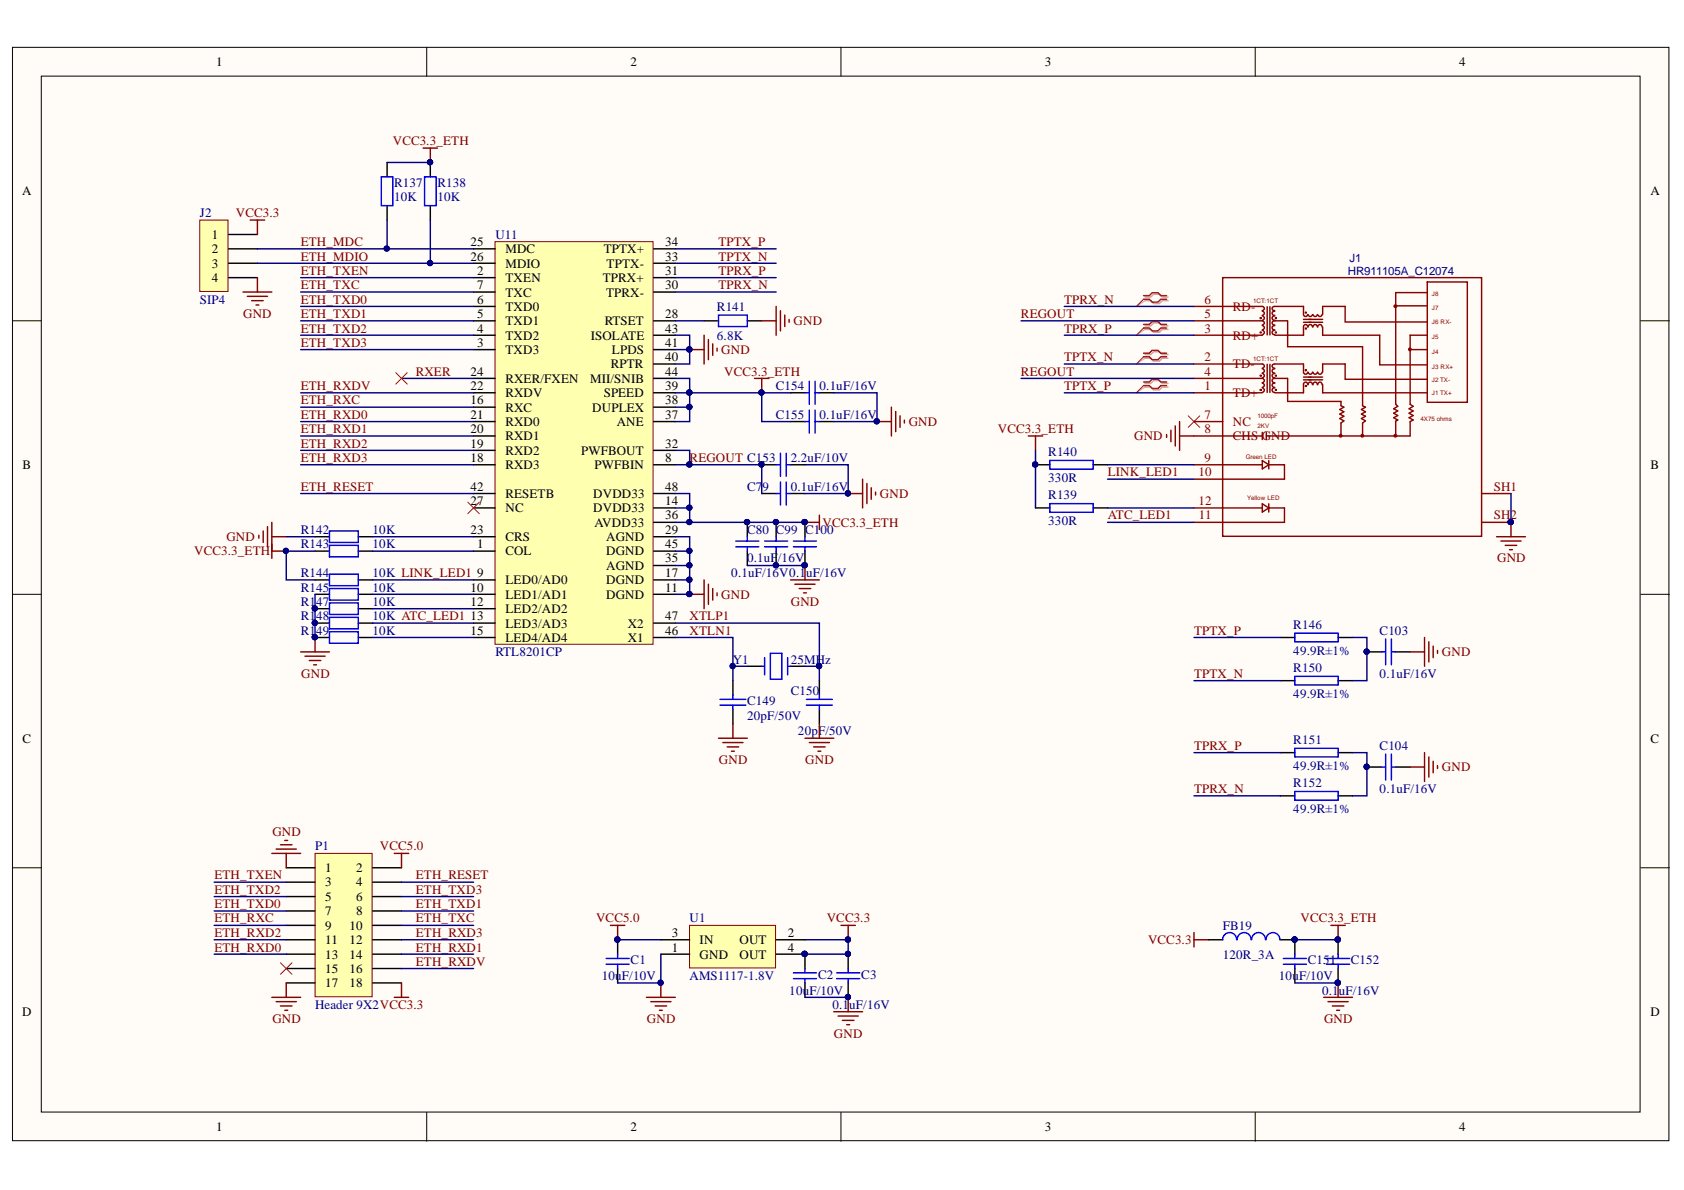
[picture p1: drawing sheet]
<svg xmlns="http://www.w3.org/2000/svg" width="297mm" height="210mm" viewBox="0 0 297 210" stroke-linecap="round" stroke-linejoin="round" font-family="sans-serif">
<defs><g id="words">
<g font-size="2.3">
<text x="38.1" y="11.7">1</text>
<text x="111.2" y="11.7">2</text>
<text x="184.3" y="11.7">3</text>
<text x="257.4" y="11.7">4</text>
<text x="3.9" y="34.5">A</text>
<text x="291.1" y="34.5">A</text>
<text x="37.4" y="42.1">1</text>
<text x="37.4" y="44.7">2</text>
<text x="37.4" y="47.2">3</text>
<text x="83" y="43.4">25</text>
<text x="83" y="46">26</text>
<text x="89.2" y="44.7">MDC</text>
<text x="89.2" y="47.2">MDIO</text>
<text x="106.5" y="44.7">TPTX+</text>
<text x="107" y="47.2">TPTX-</text>
<text x="117.3" y="46">33</text>
<text x="117.3" y="43.4">34</text>
<text x="37.4" y="49.8">4</text>
<text x="84.2" y="48.5">2</text>
<text x="84.2" y="53.6">6</text>
<text x="84.2" y="51">7</text>
<text x="89.2" y="49.8">TXEN</text>
<text x="89.2" y="52.3">TXC</text>
<text x="106.3" y="49.8">TPRX+</text>
<text x="106.9" y="52.3">TPRX-</text>
<text x="117.3" y="51">30</text>
<text x="117.3" y="48.5">31</text>
<text x="84.2" y="58.7">4</text>
<text x="84.2" y="56.1">5</text>
<text x="89.2" y="59.9">TXD2</text>
<text x="89.2" y="57.4">TXD1</text>
<text x="89.2" y="54.8">TXD0</text>
<text x="104.2" y="59.9">ISOLATE</text>
<text x="106.7" y="57.4">RTSET</text>
<text x="117.3" y="56.1">28</text>
<text x="117.3" y="58.7">43</text>
<text x="84.2" y="61.2">3</text>
<text x="89.2" y="62.5">TXD3</text>
<text x="107.8" y="65">RPTR</text>
<text x="107.9" y="62.5">LPDS</text>
<text x="117.3" y="63.7">40</text>
<text x="117.3" y="61.2">41</text>
<text x="83" y="71.3">16</text>
<text x="83" y="68.8">22</text>
<text x="83" y="66.3">24</text>
<text x="89.2" y="70.1">RXDV</text>
<text x="89.2" y="67.5">RXER/FXEN</text>
<text x="104.1" y="67.5">MII/SNIB</text>
<text x="106.5" y="70.1">SPEED</text>
<text x="117.3" y="71.3">38</text>
<text x="117.3" y="68.8">39</text>
<text x="117.3" y="66.3">44</text>
<text x="83" y="76.4">20</text>
<text x="83" y="73.9">21</text>
<text x="89.2" y="72.6">RXC</text>
<text x="89.2" y="77.7">RXD1</text>
<text x="89.2" y="75.1">RXD0</text>
<text x="104.5" y="72.6">DUPLEX</text>
<text x="108.8" y="75.1">ANE</text>
<text x="117.3" y="73.9">37</text>
<text x="4" y="82.7">B</text>
<text x="83" y="81.5">18</text>
<text x="83" y="78.9">19</text>
<text x="89.2" y="82.7">RXD3</text>
<text x="89.2" y="80.2">RXD2</text>
<text x="102.5" y="80.2">PWFBOUT</text>
<text x="104.9" y="82.7">PWFBIN</text>
<text x="117.3" y="81.5">8</text>
<text x="117.3" y="78.9">32</text>
<text x="291.1" y="82.7">B</text>
<text x="83" y="89.1">27</text>
<text x="83" y="86.5">42</text>
<text x="89.2" y="87.8">RESETB</text>
<text x="104.6" y="87.8">DVDD33</text>
<text x="117.3" y="89.1">14</text>
<text x="117.3" y="86.5">48</text>
<text x="83" y="94.1">23</text>
<text x="89.2" y="95.4">CRS</text>
<text x="89.2" y="90.3">NC</text>
<text x="104.6" y="90.3">DVDD33</text>
<text x="104.9" y="92.9">AVDD33</text>
<text x="106.9" y="95.4">AGND</text>
<text x="117.3" y="94.1">29</text>
<text x="117.3" y="91.6">36</text>
<text x="84.2" y="96.7">1</text>
<text x="84.2" y="101.8">9</text>
<text x="89.2" y="98">COL</text>
<text x="106.9" y="100.5">AGND</text>
<text x="106.9" y="98">DGND</text>
<text x="117.3" y="101.8">17</text>
<text x="117.3" y="99.2">35</text>
<text x="117.3" y="96.7">45</text>
<text x="83" y="104.4">10</text>
<text x="83" y="106.9">12</text>
<text x="89.2" y="103">LED0/AD0</text>
<text x="89.2" y="105.6">LED1/AD1</text>
<text x="106.9" y="105.6">DGND</text>
<text x="106.9" y="103">DGND</text>
<text x="117.3" y="104.4">11</text>
<text x="83" y="109.4">13</text>
<text x="83" y="112">15</text>
<text x="89.2" y="108.2">LED2/AD2</text>
<text x="89.2" y="110.7">LED3/AD3</text>
<text x="89.2" y="113.2">LED4/AD4</text>
<text x="110.7" y="113.2">X1</text>
<text x="110.7" y="110.7">X2</text>
<text x="117.3" y="112">46</text>
<text x="117.3" y="109.4">47</text>
<text x="4" y="131">C</text>
<text x="291.1" y="131">C</text>
<text x="57.3" y="153.8">1</text>
<text x="62.8" y="153.8">2</text>
<text x="57.3" y="156.3">3</text>
<text x="57.3" y="158.9">5</text>
<text x="57.3" y="161.4">7</text>
<text x="62.8" y="156.3">4</text>
<text x="62.8" y="158.9">6</text>
<text x="62.8" y="161.4">8</text>
<text x="57.3" y="164">9</text>
<text x="57.3" y="166.6">11</text>
<text x="61.7" y="164">10</text>
<text x="61.7" y="166.6">12</text>
<text x="118.5" y="167.8">1</text>
<text x="118.5" y="165.3">3</text>
<text x="123.4" y="166.6">IN</text>
<text x="130.4" y="166.6">OUT</text>
<text x="139" y="165.3">2</text>
<text x="139" y="167.8">4</text>
<text x="57.3" y="169.1">13</text>
<text x="57.3" y="171.6">15</text>
<text x="61.7" y="169.1">14</text>
<text x="61.7" y="171.6">16</text>
<text x="123.4" y="169.1">GND</text>
<text x="130.4" y="169.1">OUT</text>
<text x="3.9" y="179.3">D</text>
<text x="57.3" y="174.2">17</text>
<text x="61.7" y="174.2">18</text>
<text x="291.1" y="179.3">D</text>
<text x="38.1" y="199.5">1</text>
<text x="111.2" y="199.5">2</text>
<text x="184.3" y="199.5">3</text>
<text x="257.4" y="199.5">4</text>
</g>
<g font-size="2.3" fill="#800000">
<text x="69.3" y="25.6">VCC3.3_ETH</text>
<text x="41.6" y="38.3">VCC3.3</text>
<text x="53" y="43.4">ETH_MDC</text>
<text x="53" y="46">ETH_MDIO</text>
<text x="126.7" y="43.4">TPTX_P</text>
<text x="126.7" y="46">TPTX_N</text>
<text x="53" y="48.5">ETH_TXEN</text>
<text x="53" y="51">ETH_TXC</text>
<text x="53" y="53.6">ETH_TXD0</text>
<text x="126.7" y="51">TPRX_N</text>
<text x="126.7" y="48.5">TPRX_P</text>
<text x="187.7" y="53.6">TPRX_N</text>
<text x="42.9" y="56.1">GND</text>
<text x="53" y="56.1">ETH_TXD1</text>
<text x="53" y="58.7">ETH_TXD2</text>
<text x="140" y="57.4">GND</text>
<text x="180.1" y="56.1">REGOUT</text>
<text x="187.7" y="58.7">TPRX_P</text>
<text x="53" y="61.2">ETH_TXD3</text>
<text x="127.2" y="62.5">GND</text>
<text x="187.7" y="63.7">TPTX_N</text>
<text x="53" y="68.8">ETH_RXDV</text>
<text x="53" y="71.3">ETH_RXC</text>
<text x="73.3" y="66.3">RXER</text>
<text x="127.7" y="66.3">VCC3.3_ETH</text>
<text x="180.1" y="66.3">REGOUT</text>
<text x="187.7" y="68.8">TPTX_P</text>
<text x="53" y="73.9">ETH_RXD0</text>
<text x="53" y="76.4">ETH_RXD1</text>
<text x="160.3" y="75.1">GND</text>
<text x="176" y="76.4">VCC3.3_ETH</text>
<text x="200" y="77.7">GND</text>
<text x="53" y="78.9">ETH_RXD2</text>
<text x="53" y="81.5">ETH_RXD3</text>
<text x="121.6" y="81.5">REGOUT C153</text>
<text x="53" y="86.5">ETH_RESET</text>
<text x="155.2" y="87.8">GND</text>
<text x="195.4" y="84">LINK_LED1</text>
<text x="39.9" y="95.4">GND</text>
<text x="145.1" y="92.9">VCC3.3_ETH</text>
<text x="195.4" y="91.6">ATC_LED1</text>
<text x="34.3" y="98">VCC3.3_ETH</text>
<text x="264.1" y="99.2">GND</text>
<text x="127.2" y="105.6">GND</text>
<text x="139.5" y="106.9">GND</text>
<text x="121.6" y="109.4">XTLP1</text>
<text x="121.6" y="112">XTLN1</text>
<text x="210.6" y="112">TPTX_P</text>
<text x="53.1" y="119.6">GND</text>
<text x="210.6" y="119.6">TPTX_N</text>
<text x="254.3" y="115.8">GND</text>
<text x="126.8" y="134.8">GND</text>
<text x="142" y="134.8">GND</text>
<text x="210.6" y="132.3">TPRX_P</text>
<text x="254.3" y="136.1">GND</text>
<text x="210.6" y="139.9">TPRX_N</text>
<text x="48" y="147.5">GND</text>
<text x="37.8" y="155.1">ETH_TXEN</text>
<text x="67" y="150">VCC5.0</text>
<text x="73.3" y="155.1">ETH_RESET</text>
<text x="37.8" y="160.2">ETH_TXD0</text>
<text x="37.8" y="157.6">ETH_TXD2</text>
<text x="73.3" y="160.2">ETH_TXD1</text>
<text x="73.3" y="157.6">ETH_TXD3</text>
<text x="37.8" y="162.7">ETH_RXC</text>
<text x="37.8" y="167.8">ETH_RXD0</text>
<text x="37.8" y="165.3">ETH_RXD2</text>
<text x="73.3" y="167.8">ETH_RXD1</text>
<text x="73.3" y="165.3">ETH_RXD3</text>
<text x="73.3" y="162.7">ETH_TXC</text>
<text x="105.1" y="162.7">VCC5.0</text>
<text x="145.8" y="162.7">VCC3.3</text>
<text x="202.5" y="166.6">VCC3.3</text>
<text x="229.4" y="162.7">VCC3.3_ETH</text>
<text x="73.3" y="170.4">ETH_RXDV</text>
<text x="48" y="180.5">GND</text>
<text x="114.1" y="180.5">GND</text>
<text x="147.1" y="183.1">GND</text>
<text x="233.5" y="180.5">GND</text>
</g>
<g font-size="2.3" fill="#000080">
<text x="69.5" y="33">R137</text>
<text x="69.5" y="35.5">10K</text>
<text x="77.1" y="33">R138</text>
<text x="77.1" y="35.5">10K</text>
<text x="35.3" y="38.3">J2</text>
<text x="87.4" y="42.1">U11</text>
<text x="35.3" y="53.6">SIP4</text>
<text x="126.5" y="54.8">R141</text>
<text x="126.5" y="59.9">6.8K</text>
<text x="136.9" y="68.8">C154</text>
<text x="144.6" y="68.8">0.1uF/16V</text>
<text x="136.9" y="73.9">C155</text>
<text x="144.6" y="73.9">0.1uF/16V</text>
<text x="139.5" y="81.5">2.2uF/10V</text>
<text x="184.9" y="80.5">R140</text>
<text x="131.8" y="86.5">C7</text>
<text x="134.5" y="86.5">9</text>
<text x="139.5" y="86.5">0.1uF/16V</text>
<text x="184.9" y="85">330R</text>
<text x="184.9" y="88.1">R139</text>
<text x="53" y="94.1">R142</text>
<text x="65.7" y="94.1">10K</text>
<text x="131.8" y="94.1">C80 C99</text>
<text x="142" y="94.1">C100</text>
<text x="184.9" y="92.6">330R</text>
<text x="53" y="96.7">R143</text>
<text x="53" y="101.8">R144</text>
<text x="65.7" y="96.7">10K</text>
<text x="65.7" y="101.8">10K LINK_LED1</text>
<text x="129" y="101.8">0.1uF/16V0.1</text>
<text x="131.8" y="99.2">0.1uF/16V</text>
<text x="142.2" y="101.8">uF/16V</text>
<text x="53" y="106.9">R1</text>
<text x="53" y="104.4">R145</text>
<text x="55.7" y="106.9">47</text>
<text x="65.7" y="106.9">10K</text>
<text x="65.7" y="104.4">10K</text>
<text x="53" y="109.4">R1</text>
<text x="53" y="112">R1</text>
<text x="55.7" y="109.4">48</text>
<text x="55.7" y="112">49</text>
<text x="65.7" y="109.4">10K ATC_LED1</text>
<text x="65.7" y="112">10K</text>
<text x="228.1" y="111">R146</text>
<text x="243.4" y="112">C103</text>
<text x="87.4" y="115.8">RTL8201CP</text>
<text x="129.2" y="117.1">Y1</text>
<text x="139.5" y="117.1">25MHz</text>
<text x="228.1" y="115.5">49.9R±1%</text>
<text x="228.1" y="118.6">R150</text>
<text x="243.4" y="119.6">0.1uF/16V</text>
<text x="131.8" y="124.4">C149</text>
<text x="139.5" y="122.6">C150</text>
<text x="228.1" y="123.1">49.9R±1%</text>
<text x="131.8" y="126.9">20pF/50V</text>
<text x="140.8" y="129.7">20pF/50V</text>
<text x="228.1" y="131.2">R151</text>
<text x="228.1" y="135.8">49.9R±1%</text>
<text x="243.4" y="132.3">C104</text>
<text x="228.1" y="138.9">R152</text>
<text x="228.1" y="143.4">49.9R±1%</text>
<text x="243.4" y="139.9">0.1uF/16V</text>
<text x="55.6" y="150">P1</text>
<text x="121.6" y="162.7">U1</text>
<text x="215.7" y="164">FB19</text>
<text x="106.2" y="172.9">10uF/10V</text>
<text x="111.2" y="170.1">C1</text>
<text x="121.6" y="172.9">AMS1117-1.8V</text>
<text x="144.3" y="172.7">C2</text>
<text x="151.9" y="172.7">C3</text>
<text x="215.7" y="169.1">120R_3A</text>
<text x="225.6" y="172.9">10uF/10V</text>
<text x="230.7" y="170.1">C151</text>
<text x="238.3" y="170.1">C152</text>
<text x="55.6" y="178">Header 9X2VCC3.3</text>
<text x="139.2" y="175.4">10uF/10V</text>
<text x="146.8" y="178">0.1</text>
<text x="149.8" y="178">uF/16V</text>
<text x="233.2" y="175.4">0.1</text>
<text x="236.2" y="175.4">uF/16V</text>
</g>
<g font-size="2.3" fill="#800">
<text x="212.5" y="53.6">6</text>
<text x="212.5" y="56.1">5</text>
<text x="212.5" y="58.7">3</text>
<text x="217.5" y="54.8">RD-</text>
<text x="217.5" y="59.9">RD+</text>
<text x="212.5" y="63.7">2</text>
<text x="217.5" y="65">TD-</text>
<text x="212.5" y="68.8">1</text>
<text x="212.5" y="66.3">4</text>
<text x="217.5" y="70.1">TD+</text>
<text x="212.5" y="73.9">7</text>
<text x="212.5" y="76.4">8</text>
<text x="217.5" y="75.1">NC</text>
<text x="217.5" y="77.7">CHS GND</text>
<text x="212.5" y="81.5">9</text>
<text x="211.4" y="84">10</text>
<text x="211.4" y="89.1">12</text>
<text x="263.5" y="86.5">SH1</text>
<text x="211.5" y="91.6">11</text>
<text x="263.5" y="91.6">SH2</text>
</g>
<g font-size="2" fill="#000080">
<text x="238" y="46.2">J1</text>
<text x="237.8" y="48.5">HR911105A_C12074</text>
</g>
<g font-size="1.1" fill="#800">
<text x="221" y="53.4">1CT:1CT</text>
<text x="252.6" y="52.1">J8</text>
<text x="252.6" y="54.8">J7</text>
<text x="252.6" y="59.8">J5</text>
<text x="252.6" y="57.2">J6 RX-</text>
<text x="221" y="63.6">1CT:1CT</text>
<text x="252.6" y="62.4">J4</text>
<text x="252.6" y="65.1">J3 RX+</text>
<text x="252.6" y="67.4">J2 TX-</text>
<text x="252.6" y="69.7">J1 TX+</text>
<text x="221.8" y="73.8">1000pF</text>
<text x="221.8" y="75.6">2KV</text>
<text x="250.5" y="74.3">4X75 ohms</text>
<text x="219.8" y="80.9">Green LED</text>
<text x="220" y="88.2">Yellow LED</text>
</g>
</g></defs>
<g fill="#fffcf8" stroke="#000" stroke-width=".18">
<path d="M2.2 8.3h292.2v192.9h-292.2z"/>
<path d="M7.3 13.4h282v182.8h-282z"/>
</g>
<path d="M75.3 8.3v5.1M148.3 8.3v5.1M221.4 8.3v5.1M2.2 56.6h5.1M289.4 56.6h5.1M2.2 104.8h5.1M289.4 104.8h5.1M2.2 153.1h5.1M289.4 153.1h5.1M75.3 196.2v5.1M148.3 196.2v5.1M221.4 196.2v5.1" fill="none" stroke="#000" stroke-width=".18"/>
<g fill="none" stroke="#000" stroke-width=".25">
<path d="M182.6 82h2.6M182.6 89.6h2.6M192.8 82h2.6M192.8 89.6h2.6M225.9 112.4h2.5M236 112.4h2.6M241.1 115h2.5M246.2 115h2.5M225.9 120.1h2.5M225.9 132.8h2.5M236 120.1h2.6M236 132.8h2.6"/>
<path d="M241.1 135.3h2.5M246.2 135.3h2.5M225.9 140.4h2.5M236 140.4h2.6"/>
</g>
<g fill="#000080" stroke="#000080" stroke-width=".18">
<circle cx="182.6" cy="81.9" r=".46"/>
<circle cx="241.1" cy="114.9" r=".46"/>
<circle cx="241.1" cy="135.2" r=".46"/>
</g>
<g fill="none" stroke="#00f" stroke-width=".25">
<path d="M185.2 81.2h7.6v1.5h-7.6zM185.2 88.8h7.6v1.6h-7.6zM228.4 111.7h7.6v1.5h-7.6zM228.4 119.3h7.6v1.5h-7.6zM243.6 115h.8M244.4 112.7v4.6M245.4 115h.8M245.4 112.7v4.6M228.4 132h7.6v1.5h-7.6zM228.4 139.6h7.6v1.5h-7.6zM243.6 135.3h.8M244.4 133v4.6"/>
<path d="M245.4 133v4.6M245.4 135.3h.8"/>
</g>
<path d="M248.7 115h2.6M251.3 112.4v5.1M252 113.2v3.6M252.8 114v2M253.6 114.7v.5M248.7 135.3h2.6M251.3 132.8v5M252 133.5v3.6M252.8 134.3v2M253.6 135v.5" fill="none" stroke="#800000" stroke-width=".25"/>
<path d="M201.7 52.8l-1.3 1.3M201.7 57.9l-1.3 1.2M201.7 62.9l-1.3 1.3M201.7 68l-1.3 1.3M209.6 73.3l2 2.1M211.6 73.3l-2 2.1" fill="none" stroke="#f00" stroke-width=".18"/>
<path d="M202 52.4h1l.5-.5h1l.5 .5h1M202 53h1l.5 .5h1l.5-.5h1M202 57.5h1l.5-.5h1l.5 .5h1M202 58.1h1l.5 .5h1l.5-.5h1M202 62.6h1l.5-.6h1l.5 .6h1M202 63.2h1l.5 .5h1l.5-.5h1M202 67.6h1l.5-.5h1l.5 .5h1M202 68.3h1l.5 .5h1l.5-.5h1" fill="none" stroke="#d0a19e" stroke-width=".25"/>
<path d="M202 53l-1.6 1.1M202 58.1l-1.6 1M202 63.2l-1.6 1M202 68.3l-1.6 1" fill="none" stroke="#d0a19e" stroke-width=".18"/>
<path d="M201.7 52.1h1l.5-.5h1.1l.5 .5h1M201.7 52.8h1l.5 .5h1.1l.5-.5h1M201.7 57.2h1l.5-.5h1.1l.5 .5h1M201.7 57.9h1l.5 .5h1.1l.5-.5h1M201.7 62.3h1l.5-.5h1.1l.5 .5h1M201.7 62.9h1l.5 .5h1.1l.5-.5h1M201.7 67.4h1l.5-.5h1.1l.5 .5h1M201.7 68h1l.5 .5h1.1l.5-.5h1" fill="none" stroke="#f00" stroke-width=".25"/>
<path d="M87.3 42.6h27.9v71h-27.9z" fill="#ffffb0" stroke="#800000" stroke-width=".18"/>
<g fill="none" stroke="#000" stroke-width=".25">
<path d="M68.3 28.7v2.5M68.3 36.3v2.5M75.9 28.7v2.5M75.9 36.3v2.5M83.5 49h3.8M83.5 59.1h3.8M83.5 56.6h3.8M83.5 54.1h3.8M83.5 51.5h3.8M83.5 43.9h3.8M83.5 46.4h3.8M115.3 49h3.8"/>
<path d="M115.3 59.1h3.8M115.3 56.6h3.8M115.3 51.5h3.8M115.3 43.9h3.8M115.3 46.4h3.8M124.2 56.6h2.5M131.8 56.6h2.6M83.5 61.7h3.8M83.5 71.8h3.8M83.5 79.4h3.8M83.5 76.9h3.8M83.5 74.4h3.8"/>
<path d="M83.5 69.3h3.8M83.5 66.7h3.8M115.3 61.7h3.8M115.3 71.8h3.8M115.3 79.4h3.8M115.3 74.4h3.8M115.3 69.3h3.8M115.3 66.7h3.8M115.3 64.2h3.8M139.4 74.4h2.6M139.4 69.3h2.6M144.5 74.4h2.6"/>
<path d="M144.5 69.3h2.6M55.6 97.2h2.5M55.6 94.7h2.5M63.2 97.2h2.5M63.2 94.7h2.5M83.5 97.2h3.8M83.5 82h3.8M83.5 89.6h3.8M83.5 94.7h3.8M83.5 87.1h3.8M115.3 97.2h3.8M115.3 82h3.8"/>
<path d="M115.3 89.6h3.8M115.3 94.7h3.8M115.3 99.8h3.8M115.3 92.1h3.8M115.3 87.1h3.8M131.8 92.1v2.6M131.8 97.2v2.6M134.4 82h2.5M134.4 87.1h2.5M136.9 92.1v2.6M136.9 97.2v2.6M139.4 82h2.6"/>
<path d="M139.4 87.1h2.6M142 92.1v2.6M142 97.2v2.6M55.6 102.3h2.5M55.6 104.8h2.5M55.6 107.4h2.5M55.6 109.9h2.5M55.6 112.4h2.5M63.2 102.3h2.5M63.2 104.8h2.5M63.2 107.4h2.5M63.2 109.9h2.5"/>
<path d="M63.2 112.4h2.5M83.5 102.3h3.8M83.5 104.8h3.8M83.5 107.4h3.8M83.5 109.9h3.8M83.5 112.4h3.8M115.3 102.3h3.8M115.3 104.8h3.8M115.3 109.9h3.8M115.3 112.4h3.8M129.3 120.1v2.5M129.3 125.1v2.6"/>
<path d="M144.5 120.1v2.5M144.5 125.1v2.6M213.1 165.8h2.6M225.9 165.8h2.5v2.5M228.4 170.8v2.6M236 165.8v2.5M236 170.8v2.6"/>
</g>
<g fill="#000080" stroke="#000080" stroke-width=".18">
<circle cx="75.9" cy="28.6" r=".46"/>
<circle cx="236" cy="165.7" r=".47"/>
<circle cx="228.3" cy="165.7" r=".46"/>
<circle cx="236" cy="173.3" r=".47"/>
<circle cx="50.4" cy="97.2" r=".46"/>
<circle cx="55.5" cy="107.3" r=".46"/>
<circle cx="55.5" cy="109.9" r=".46"/>
<circle cx="55.5" cy="112.4" r=".46"/>
<circle cx="121.6" cy="104.8" r=".46"/>
<circle cx="141.9" cy="92.1" r=".46"/>
<circle cx="131.8" cy="92.1" r=".46"/>
<circle cx="141.9" cy="99.7" r=".46"/>
<circle cx="136.9" cy="99.7" r=".46"/>
<circle cx="136.9" cy="92.1" r=".46"/>
<circle cx="149.6" cy="87" r=".46"/>
<circle cx="121.6" cy="81.9" r=".46"/>
<circle cx="134.3" cy="69.2" r=".46"/>
<circle cx="121.6" cy="61.6" r=".47"/>
<circle cx="134.3" cy="81.9" r=".46"/>
<circle cx="154.6" cy="74.3" r=".46"/>
</g>
<g fill="none" stroke="#00f" stroke-width=".25">
<path d="M67.3 31.2h2v5.1h-2zM74.9 31.2h2v5.1h-2zM126.7 55.6h5.1v2h-5.1zM137.7 79.9v4.1M138.7 79.9v4.1M142 74.4h.7M142 69.3h.7M142.7 67.3v4M142.7 72.3v4.1M143.8 67.3v4M143.8 72.3v4.1M143.8 74.4h.7"/>
<path d="M143.8 69.3h.7M58.1 93.7h5.1v2h-5.1zM58.1 96.2h5.1v2h-5.1zM129.8 95.4h4.1M129.8 96.5h4.1M131.8 94.7v.7M131.8 96.5v.7M134.9 95.4h4M134.9 96.5h4M136.9 94.7v.7M136.9 96.5v.7M136.9 87.1h.8"/>
<path d="M136.9 82h.8M137.7 85v4.1M138.7 85v4.1M138.7 87.1h.7M138.7 82h.7M140 95.4h4M140 96.5h4M142 94.7v.7M142 96.5v.7M58.1 101.3h5.1v2h-5.1zM58.1 106.4h5.1v2h-5.1zM58.1 108.9h5.1v2h-5.1z"/>
<path d="M58.1 111.4h5.1v2.1h-5.1zM58.1 103.8h5.1v2h-5.1zM127 123.4h4.6M127 124.4h4.6M129.3 122.6v.8M129.3 124.4v.7M142.2 123.4h4.6M142.2 124.4h4.6M144.5 122.6v.8M144.5 124.4v.7M218.1 165.8a1.23 1.23 0 0 0-1.2-1.3 1.23 1.23 0 0 0-1.2 1.3M220.7 165.8a1.22 1.22 0 0 0-1.3-1.3 1.22 1.22 0 0 0-1.2 1.3"/>
<path d="M223.2 165.8a1.22 1.22 0 0 0-1.2-1.3 1.22 1.22 0 0 0-1.2 1.3M225.8 165.8a1.22 1.22 0 0 0-1.3-1.3 1.22 1.22 0 0 0-1.2 1.3M226.4 169.1h4M226.4 170.1h4M228.4 168.3v.8M228.4 170.1v.7M234 169.1h4.1M234 170.1h4.1M236 168.3v.8M236 170.1v.7"/>
</g>
<g fill="none" stroke="#800000" stroke-width=".25">
<path d="M74.6 26.1h2.6M75.9 26.1v2.6M124.2 59.1v5.1M125 59.9v3.5M134.4 56.6h2.5M136.9 54.1v5M137.7 54.8v3.6M138.4 55.6v2M139.2 56.3v.5M121.7 61.7h2.5M125.7 60.7v2M126.5 61.4v.5"/>
<path d="M133.1 66.7h2.5M134.4 66.7v2.6M154.7 74.4h2.5M157.2 71.8v5.1M158 72.6v3.5M158.8 73.3v2.1M159.5 74.1v.5M181.4 76.9h2.5M182.6 76.9v2.5M45.7 94.4v.5M46.4 93.7v2M47.2 92.9v3.6"/>
<path d="M47.9 92.1v6.4M47.9 94.7h2.6M47.9 97.2h2.6M142 92.1h2.5M142 99.8v2.5M144.5 90.9v2.5M149.6 87.1h2.6M152.2 84.5v5.1M152.9 85.3v3.5M153.7 86v2.1M154.4 86.8v.5M53 115h5.1"/>
<path d="M53.8 115.7h3.6M54.6 116.5h2M55.3 117.3h.5M55.6 112.4v2.6M121.7 104.8h2.5M124.2 102.3v5.1M125 103.1v3.5M125.7 103.8v2M126.5 104.6v.5M139.4 102.3h5.1M140.2 103.1h3.6M141 103.8h2"/>
<path d="M141.7 104.6h.5M126.7 130.2h5.1M127.5 131h3.6M128.3 131.7h2M129 132.5h.5M129.3 127.7v2.5M142 130.2h5.1M142.7 131h3.6M143.5 131.7h2M144.3 132.5h.5M144.5 127.7v2.5M210.6 164.5v2.5"/>
<path d="M210.6 165.8h2.5M233.5 175.9h5.1M234.2 176.7h3.6M234.8 163.2h2.5M235 177.4h2M235.8 178.2h.5M236 163.2v2.6M236 173.4v2.5"/>
</g>
<path d="M82.5 88.6l2 2M84.5 88.6l-2 2" fill="none" stroke="#f00" stroke-width=".18"/>
<path d="M55.6 150.5h10v25.3h-10z" fill="#ffffb0" stroke="#800000" stroke-width=".18"/>
<g fill="none" stroke="#000" stroke-width=".25">
<path d="M131.8 117.5h2.6M139.4 117.5h2.6M50.5 153.1h5.1M50.5 155.6h5.1M50.5 158.1h5.1M65.7 153.1h5.1M65.7 155.6h5.1M65.7 158.1h5.1M50.5 160.7h5.1M50.5 163.2h5.1M50.5 165.8h5.1M50.5 168.3h5.1"/>
<path d="M50.5 170.8h5.1M50.5 173.4h5.1M65.7 160.7h5.1M65.7 163.2h5.1M65.7 165.8h5.1M65.7 168.3h5.1M65.7 170.8h5.1M65.7 173.4h5.1"/>
</g>
<g fill="none" stroke="#800000" stroke-width=".25">
<path d="M205.8 76.6v.6M206.5 75.9v2M207.3 75.1v3.6M208.1 74.4v5M208.1 76.9h2.5M47.9 150.5h5.1M48.7 149.8h3.6M49.5 149h2M50.2 148.2h.5M50.5 150.5v2.6M69.6 150.5h2.5M70.8 150.5v2.6"/>
<path d="M47.9 175.9h5.1M48.7 176.7h3.6M49.5 177.4h2M50.2 178.2h.5M50.5 173.4v2.5M69.6 175.9h2.5M70.8 173.4v2.5"/>
</g>
<path d="M49.5 169.8l2 2.1M51.5 169.8l-2 2.1" fill="none" stroke="#f00" stroke-width=".18"/>
<path d="M134.4 117.5h.5M134.9 116v3M135.9 115.2h2v4.6h-2zM138.9 116v3M138.9 117.5h.5" fill="none" stroke="#00f" stroke-width=".25"/>
<g fill="none" stroke="#800" stroke-width=".25">
<path d="M210.6 54.1h12.1a.37 .37 0 0 1 .3 .3 .37 .37 0 0 1-.4 .4M210.6 56.6h12.1a.37 .37 0 0 1 .3 .4 .37 .37 0 0 1-.4 .3M210.6 59.1h12.1M215.7 49h45.6v45.6h-45.6zM222.7 54.9a.37 .37 0 0 1 .3 .4 .37 .37 0 0 1-.4 .3M222.7 55.7a.38 .38 0 0 1 .3 .4 .38 .38 0 0 1-.4 .4M222.7 57.4a.38 .38 0 0 1 .3 .4 .38 .38 0 0 1-.4 .4M222.7 58.3a.38 .38 0 0 1 .3 .3 .38 .38 0 0 1-.4 .4M223.5 54.1v5M224 54.1v5M224.8 54.8a.37 .37 0 0 1-.4-.4 .37 .37 0 0 1 .5-.3h5v1.4M224.9 54.9a.37 .37 0 0 0-.5 .3 .37 .37 0 0 0 .4 .4"/>
<path d="M224.9 55.7a.38 .38 0 0 0-.5 .4 .38 .38 0 0 0 .4 .4M224.9 56.6a.37 .37 0 0 0-.5 .3 .37 .37 0 0 0 .4 .4M224.9 57.4a.38 .38 0 0 0-.5 .4 .38 .38 0 0 0 .4 .4M224.9 58.3a.38 .38 0 0 0-.5 .3 .38 .38 0 0 0 .4 .4M224.9 56.6h2.2M227.1 56.6v4.6h13.2v10.4l.6 .2-.8 .4 .8 .4-.8 .4 .8 .4-.8 .4 .8 .4-.6 .4v2.3M229.9 56.8h3.4M229.9 56.3h3.4M230.7 57.7a.37 .37 0 0 0-.4-.5 .37 .37 0 0 0-.4 .5v1.4h-5M230.7 55.5a.37 .37 0 0 1-.4 .3 .37 .37 0 0 1-.4-.3M231.5 57.7a.38 .38 0 0 0-.4-.5 .38 .38 0 0 0-.4 .5M231.5 55.5a.38 .38 0 0 1-.4 .3 .38 .38 0 0 1-.4-.3"/>
<path d="M232.4 57.7a.38 .38 0 0 0-.4-.5 .38 .38 0 0 0-.4 .5M232.4 55.5a.38 .38 0 0 1-.4 .3 .38 .38 0 0 1-.4-.3M233.2 57.7a.38 .38 0 0 0-.4-.5 .38 .38 0 0 0-.4 .5M233.2 55.5a.38 .38 0 0 1-.4 .3 .38 .38 0 0 1-.4-.3M233.3 55.5v-1.4h4v2.7h14.5M233.3 57.7v1.4h10.1v5.3h8.4M246.2 53.9h5.6M251.8 49.7h7v21.3h-7zM251.8 59.1h-3.1v12.2l.6 .4-.7 .4 .7 .4-.7 .4 .7 .4-.7 .4 .7 .4-.6 .3v2.5h-25.3M251.8 51.6h-5.6v19.7l.3 .4-.7 .4 .7 .4-.7 .4 .7 .4-.7 .4 .7 .4-.3 .2v2.6M210.6 64.2h12.1a.37 .37 0 0 1 .3 .4 .37 .37 0 0 1-.4 .3M210.6 66.7h12.1a.38 .38 0 0 1 .3 .4 .38 .38 0 0 1-.4 .4"/>
<path d="M210.6 69.3h12.1M210.6 76.9h12.1M210.6 74.4h5.1M222.7 65a.38 .38 0 0 1 .3 .4 .38 .38 0 0 1-.4 .4M222.7 65.9a.38 .38 0 0 1 .3 .4 .38 .38 0 0 1-.4 .3M222.7 67.6a.37 .37 0 0 1 .3 .4 .37 .37 0 0 1-.4 .3M222.7 68.4a.39 .39 0 0 1 .3 .4 .39 .39 0 0 1-.4 .4M222.7 76.3v1.2M223.4 76.3v1.2M223.5 64.3v4.9M224 64.3v4.9M224.8 64.9a.37 .37 0 0 1-.4-.3 .37 .37 0 0 1 .5-.4h5v1.5a.37 .37 0 0 0 .4 .3 .37 .37 0 0 0 .4-.3"/>
<path d="M224.9 65.1a.38 .38 0 0 0-.5 .3 .38 .38 0 0 0 .4 .4M224.9 65.9a.38 .38 0 0 0-.5 .4 .38 .38 0 0 0 .4 .3M224.9 67.6a.37 .37 0 0 0-.5 .3 .37 .37 0 0 0 .4 .4M224.9 68.4a.39 .39 0 0 0-.5 .4 .39 .39 0 0 0 .4 .4M227.1 66.7l-2.2 .1a.38 .38 0 0 0-.5 .3 .38 .38 0 0 0 .4 .4M227.1 66.7v4.1h9.4v.8l.5 .2-.7 .4 .7 .4-.7 .4 .7 .4-.7 .4 .7 .4-.5 .4v2.3M229.9 67h3.4M229.9 66.5h3.4M230.7 67.8a.37 .37 0 0 0-.4-.4 .37 .37 0 0 0-.4 .5v1.4h-5M231.5 67.8a.38 .38 0 0 0-.4-.4 .38 .38 0 0 0-.4 .5M231.5 65.6a.38 .38 0 0 1-.4 .4 .38 .38 0 0 1-.4-.3M232.4 67.8a.38 .38 0 0 0-.4-.4 .38 .38 0 0 0-.4 .5"/>
<path d="M232.4 65.6a.38 .38 0 0 1-.4 .4 .38 .38 0 0 1-.4-.3M233.2 67.8a.38 .38 0 0 0-.4-.4 .38 .38 0 0 0-.4 .5M233.2 65.7a.38 .38 0 0 1-.4 .3 .38 .38 0 0 1-.4-.3M233.3 67.8v1.5M233.3 65.7v-1.5h4v2.7h14.5M233.3 69.3h18.5M248.7 61.7h3.1M210.6 82h12.1M210.6 89.6h12.1M222.7 81.2l1.1 .8-1.1 .7zM222.7 88.9l1.1 .7-1.1 .7zM223.8 82h2.8v2.5h-16"/>
<path d="M223.8 81.2v1.5M223.8 88.9v1.4M223.8 89.6h2.8v2.5h-16M261.4 92.1h5.1M261.4 87.1h5.1"/>
</g>
<g fill="#800" stroke="#800" stroke-width=".25">
<path d="M225 56.1l.1 .1z"/>
<path d="M222.3 58.6l.1 .1z"/>
<path d="M222.3 66.2l.1 .1z"/>
<path d="M222.3 68.7l.1 .1z"/>
<path d="M230.3 57.9l.1 .1z"/>
<path d="M230.3 65.2l.1 .2z"/>
<circle cx="246.1" cy="54" r=".22"/>
<circle cx="248.7" cy="61.6" r=".21"/>
<circle cx="240.3" cy="76.9" r=".21"/>
<circle cx="246.1" cy="76.9" r=".22"/>
<circle cx="222.4" cy="56.1" r=".09"/>
<circle cx="225" cy="58.6" r=".08"/>
<circle cx="225" cy="66.3" r=".08"/>
<circle cx="225" cy="68.8" r=".08"/>
<circle cx="230.3" cy="55.1" r=".08"/>
<circle cx="230.3" cy="68.1" r=".08"/>
<circle cx="236.5" cy="76.9" r=".22"/>
</g>
<circle cx="266.5" cy="92.1" r=".46" fill="#000080" stroke="#000080" stroke-width=".18"/>
<path d="M35.2 38.8h5v12.6h-5z" fill="#ffffb0" stroke="#800000" stroke-width=".18"/>
<path d="M40.3 41.4h5.1M40.3 43.9h5.1M40.3 46.4h5.1M40.3 49h5.1" fill="none" stroke="#000" stroke-width=".25"/>
<path d="M44.1 38.8h2.6M45.4 38.8v2.6M42.9 51.5h5M43.6 52.3h3.6M44.4 53h2M45.2 53.8h.5M45.4 49v2.5" fill="none" stroke="#800000" stroke-width=".25"/>
<g fill="none" stroke="#000080" stroke-width=".25">
<path d="M68.3 28.7h7.6M68.3 38.8v5.1M75.9 38.8v7.6M45.4 43.9h38.1M45.4 46.4h38.1M53 59.1h30.5M53 54.1h30.5M53 49h30.5M53 51.5h30.5M53 56.6h30.5M119.1 59.1h2.6v2.6M119.1 49h17.8"/>
<path d="M119.1 51.5h17.8M119.1 56.6h5.1M119.1 46.4h17.8M119.1 43.9h17.8M180.1 56.6h30.5M187.7 59.1h22.9M187.7 54.1h22.9M53 69.3h30.5M53 61.7h30.5M53 71.8h30.5M53 74.4h30.5M53 76.9h30.5"/>
<path d="M53 79.4h30.5M119.1 61.7h2.6v2.5h-2.6M119.1 79.4h2.6v2.6M119.1 66.7h2.6v7.7h-2.6M119.1 69.3h20.3M119.1 71.8h2.6M134.4 69.3v5.1h5M147.1 69.3h7.6v5.1h-7.6M180.1 66.7h30.5M182.6 79.4v10.2M187.7 69.3h22.9M187.7 64.2h22.9"/>
<path d="M50.5 94.7h5.1M53 82h30.5M53 87.1h30.5M55.6 97.2h-5.1v5.1h5.1M65.7 94.7h17.8M65.7 97.2h17.8M119.1 94.7h2.6v10.1h-2.6M119.1 87.1h2.6v5h20.3M119.1 82h15.3v5.1M119.1 92.1h2.6M119.1 97.2h2.6M119.1 99.8h2.6"/>
<path d="M119.1 89.6h2.6M131.8 99.8h10.2M142 82h7.6v5.1h-7.6M195.4 84.5h15.2M195.4 92.1h15.2M195.4 82h15.2M195.4 89.6h15.2M55.6 104.8v7.6M65.7 112.4h17.8M65.7 102.3h17.8M65.7 104.8h17.8M65.7 107.4h17.8"/>
<path d="M65.7 109.9h17.8M119.1 109.9h25.4v7.6M119.1 112.4h10.2v7.7M119.1 102.3h2.6M129.3 117.5h2.5M142 117.5h2.5M144.5 117.5v2.6M210.6 112.4h15.3M238.6 112.4h2.5v7.7h-2.5M210.6 132.8h15.3M210.6 120.1h15.3M238.6 132.8h2.5v7.6h-2.5"/>
<path d="M37.8 155.6h12.7M37.8 158.1h12.7M70.8 155.6h12.7M70.8 158.1h12.7M210.6 140.4h15.3M37.8 165.8h12.7M37.8 160.7h12.7M37.8 163.2h12.7M37.8 168.3h12.7M70.8 165.8h12.7M70.8 160.7h12.7M70.8 163.2h12.7"/>
<path d="M70.8 168.3h12.7M70.8 170.8h12.7M228.4 165.8h7.6M228.4 173.4h7.6"/>
</g>
<g fill="#000080" stroke="#000080" stroke-width=".18">
<circle cx="241.1" cy="114.9" r=".46"/>
<circle cx="241.1" cy="135.2" r=".46"/>
<circle cx="236" cy="165.7" r=".47"/>
<circle cx="228.3" cy="165.7" r=".46"/>
<circle cx="236" cy="173.3" r=".47"/>
<circle cx="75.9" cy="28.6" r=".46"/>
<circle cx="68.2" cy="43.8" r=".46"/>
<circle cx="75.8" cy="46.4" r=".46"/>
<circle cx="55.5" cy="112.4" r=".46"/>
<circle cx="55.5" cy="109.9" r=".46"/>
<circle cx="55.5" cy="107.3" r=".46"/>
<circle cx="141.9" cy="99.7" r=".46"/>
<circle cx="136.9" cy="99.7" r=".46"/>
<circle cx="121.6" cy="61.6" r=".47"/>
<circle cx="50.4" cy="97.2" r=".46"/>
<circle cx="121.6" cy="104.8" r=".46"/>
<circle cx="121.6" cy="102.3" r=".47"/>
<circle cx="121.6" cy="99.7" r=".46"/>
<circle cx="121.6" cy="97.2" r=".46"/>
<circle cx="121.6" cy="89.5" r=".46"/>
<circle cx="121.6" cy="92.1" r=".46"/>
<circle cx="121.6" cy="71.8" r=".47"/>
<circle cx="121.6" cy="69.2" r=".46"/>
<circle cx="149.6" cy="87" r=".46"/>
<circle cx="134.3" cy="69.2" r=".46"/>
<circle cx="121.6" cy="81.9" r=".46"/>
<circle cx="154.6" cy="74.3" r=".46"/>
<circle cx="129.2" cy="117.5" r=".46"/>
<circle cx="144.5" cy="117.5" r=".46"/>
<circle cx="182.6" cy="81.9" r=".46"/>
<circle cx="141.9" cy="92.1" r=".46"/>
<circle cx="136.9" cy="92.1" r=".46"/>
<circle cx="131.8" cy="92.1" r=".46"/>
<circle cx="134.3" cy="81.9" r=".46"/>
</g>
<path d="M121.6 163.2h15.2v7.5h-15.2z" fill="#ffffb0" stroke="#800000" stroke-width=".18"/>
<path d="M108.9 165.8v2.5M108.9 170.8v2.6M116.6 168.3h5.1M116.6 165.8h5.1M136.9 168.3h5.1v2.5M136.9 165.8h5.1M142 173.4v2.5M149.6 168.3v2.5M149.6 173.4v2.5" fill="none" stroke="#000" stroke-width=".25"/>
<g fill="#000080" stroke="#000080" stroke-width=".18">
<circle cx="141.9" cy="168.3" r=".46"/>
<circle cx="108.9" cy="165.7" r=".46"/>
<circle cx="116.5" cy="173.3" r=".46"/>
<circle cx="149.6" cy="165.7" r=".46"/>
<circle cx="149.6" cy="168.3" r=".46"/>
<circle cx="149.6" cy="175.9" r=".46"/>
<circle cx="266.5" cy="92.1" r=".46"/>
</g>
<g fill="none" stroke="#800000" stroke-width=".25">
<path d="M264 94.7h5.1M264.7 95.4h3.6M265.5 96.2h2M266.3 97h.5M266.5 92.1v2.6M107.7 163.2h2.5M108.9 163.2v2.6M114 175.9h5.1M114.8 176.7h3.5M115.6 177.4h2M116.3 178.2h.5M116.6 173.4v2.5"/>
<path d="M147.1 178.5h5.1M147.8 179.2h3.6M148.3 163.2h2.6M148.6 180h2M149.6 163.2v2.6M149.6 175.9v2.6M149.4 180.7h.5"/>
</g>
<path d="M70.8 66.7h12.7M266.5 87.1v5M108.9 165.8h7.7M116.6 168.3v5.1h-7.7M142 165.8h7.6v2.5h-7.6M142 175.9h7.6" fill="none" stroke="#000080" stroke-width=".25"/>
<path d="M106.9 169.1h4.1M106.9 170.1h4.1M108.9 168.3v.8M108.9 170.1v.7M140 171.6h4M140 172.6h4M142 170.8v.8M142 172.6v.8M147.6 171.6h4M147.6 172.6h4M149.6 170.8v.8M149.6 172.6v.8" fill="none" stroke="#00f" stroke-width=".25"/>
<path d="M69.8 65.7l2 2.1M71.8 65.7l-2 2.1" fill="none" stroke="#f00" stroke-width=".18"/>
<use href="#words"/>
</svg>
